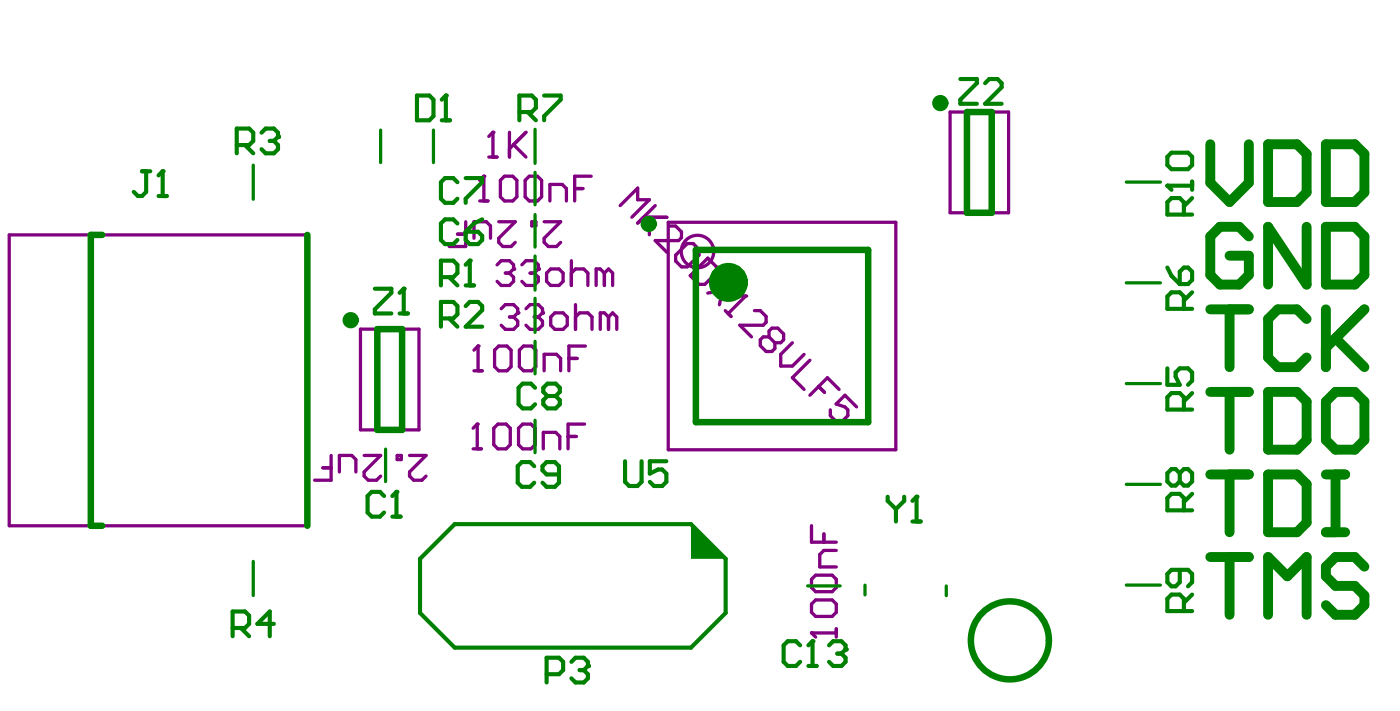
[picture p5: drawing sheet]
<svg xmlns="http://www.w3.org/2000/svg" width="72mm" height="36mm" viewBox="0 0 72 36" stroke-linecap="round" stroke-linejoin="round" font-family="sans-serif">
<g fill="none" stroke="#800080" stroke-width=".17">
<path d="M.5 12h15.2v14.9h-15.2zM18.4 16.8h3v5.2h-3zM23.4 12h.4M23.8 11.3v1.3h-.8M24.2 18.9h.5M24.2 12.2v-.9h.7l.2 .2v.7M24.5 17.7h.1M24.5 17.7v1.2M24.5 17.7l-.3 .2M24.5 10.3h.5M24.8 9h.1M24.8 9v1.3"/>
<path d="M24.8 9l-.3 .2M25 8h.4M25.2 6.8h.1M25.2 6.8v1.2M25.2 6.8l-.2 .2M25.4 13.5l.2-.2h.5l.2 .2v.2M25.5 17.7h.4l.2 .2v.8l-.2 .2h-.4l-.2-.2v-.8zM25.5 11.3h.9l-.9 .9v.2l.2 .2h.4l.3-.2M25.6 9.2l.2-.2h.4l.2 .2v.9l-.2 .2h-.4l-.2-.2zM25.6 15.8l.2-.2h.5l.2 .2v.2M25.8 14h.3M26.1 14l.2 .2v.2l-.2 .2h-.5l-.2-.2"/>
<path d="M26.1 6.8v1.2M26.1 16.2h.2M26.3 7.4l.6 .6M26.3 13.7h.1M26.3 16.2l.2 .2v.2l-.2 .2h-.5l-.2-.2M26.3 13.7l-.2 .3M26.5 16h.1M26.5 16l-.2 .2M26.7 13.5l.2-.2h.4l.2 .2v.2M26.8 17.7h.4l.2 .2v.8l-.2 .2h-.4l-.2-.2v-.8zM26.9 9.2l.2-.2h.4l.2 .2v.9l-.2 .2h-.4l-.2-.2zM26.9 6.8l-.8 .8"/>
<path d="M26.9 15.8l.2-.2h.4l.2 .2v.2M27.1 14h.2M27.2 11.3h.2v.2h-.2zM27.3 14l.2 .2v.2l-.2 .2h-.4l-.2-.2M27.3 16.2h.2M27.5 13.7h.1M27.5 16.2l.2 .2v.2l-.2 .2h-.4l-.2-.2M27.5 13.7l-.2 .3M27.7 16h.1M27.7 16l-.2 .2M27.8 18.9v-.8h.7l.2 .2v.6M27.8 11.3h.9l-.9 .9v.2l.2 .2h.5l.2-.2"/>
<path d="M28 14l.2-.3h.4l.2 .3v.4l-.2 .2h-.4l-.2-.2zM28.1 10.3v-.9h.7l.2 .2v.7M28.2 16.2l.2-.2h.4l.2 .2v.4l-.2 .2h-.4l-.2-.2zM29.1 18.3h.4M29.2 14l.2-.3h.5l.2 .3v.6M29.2 13.3v1.3M29.4 9.6h.4M29.4 16.2l.2-.2h.5l.2 .2v.6M29.4 15.6v1.2M29.9 17.7h-.8v1.2M30.2 9h-.8v1.3M30.9 14l.2-.3 .2 .3v.6"/>
<path d="M30.9 14l-.2-.3h-.2v.9M30.9 14v.6M31.1 16.2l-.2-.2h-.2v.8M31.1 16.2v.6M31.1 16.2l.2-.2 .2 .2v.6M31.7 10.5l.9-.9v.6h.6l-.9 .9M32.9 11.1h1.2M33.2 11.1v.9M33.5 10.5l-.9 .9M34.2 11.4h11.6v11.6h-11.6zM34.3 11.6h.3l.3 .2v.3l-.2 .2h-1.2l.6 .6M34.6 13l.6-.6h.3l.3 .3v.3l-.6 .6h-.3l-.3-.3z"/>
<path d="M35.3 14.1l.9-.9 .5 .4v.3l-.6 .6h-.3zM37.1 14.1l-.3 1.5M37.1 15.9l.3 .3M37.7 14.7l-1.5 .3M37.8 15.1h.3M38.1 15.1h.1M38.1 15.1l-.9 .9M38.6 15.9h.3l.3 .3v.3l-.2 .1h-1.2l.6 .6M39.3 17.2v-.3l.2-.1h.3l.3 .3v.3l-.2 .1h-.3M39.3 17.2h-.3l-.1 .2v.3l.3 .3h.3l.1-.2v-.3M39.3 17.2l.3 .3M40.5 17.5l-.6 .6v.6h.6l.6-.6"/>
<path d="M41.4 18.4l-.9 .9 .6 .6M41.9 19.8l.3 .3M42.9 19.9l-.6-.6-.9 .9M48.6 5.7h3v5.2h-3zM16.5 23.9h.4M16.9 23.3v1.2h-.8M17.4 24.1v-.8h.6l.2 .2v.6M18.6 23.3h.9l-.9 .8v.2l.2 .2h.5l.2-.2M20.3 23.3h.2v.2h-.2zM20.9 23.3h.9l-.9 .8v.2l.3 .2h.4l.2-.2M24.2 22.9h.4M24.4 21.7h.1"/>
<path d="M24.4 21.7v1.2M24.4 21.7l-.2 .2M25.5 21.7h.4l.2 .2v.8l-.2 .2h-.4l-.2-.2v-.8zM26.7 21.7h.5l.2 .2v.8l-.2 .2h-.5l-.2-.2v-.8zM27.8 22.9v-.8h.6l.2 .2v.6M29.1 22.3h.4M29.9 21.7h-.8v1.2M41.5 32.3h.1M41.5 29.6l.2-.2h.9l.2 .2v.4l-.2 .2h-.9l-.2-.2zM41.5 30.9l.2-.2h.9l.2 .2v.4l-.2 .2h-.9l-.2-.2zM41.5 32.3h1.3M41.5 32.3l.2 .3"/>
<path d="M41.5 26.9v.8h1.3M42.1 27.3v.4M42.8 32.1v.5M42.8 28.1h-.7l-.2 .2v.7h.9M43.8 20.8l-.6-.6-.4 .4 .4 .2 .2 .1v.3l-.3 .3h-.3l-.3-.3v-.3"/>
<circle cx="35.7" cy="12.9" r=".83"/>
</g>
<path d="M35.3 26.8l1.8 1.8h-1.8z" fill="#008000"/>
<g fill="none" stroke="#008000" stroke-width=".33">
<path d="M5.2 12h-.6v14.9h.6M15.7 12v14.9M19.3 16.8h1.3v5.2h-1.3zM35.6 12.8h8.8v8.8h-8.8zM49.5 5.7h1.2v5.2h-1.2z"/>
<circle cx="51.7" cy="32.7" r="1.99"/>
</g>
<g fill="none" stroke="#008000" stroke-width=".17">
<path d="M13 8.4v1.8M19.5 6.6v1.7M22.2 6.6v1.7M27.4 6.6v1.8M27.4 8.8v1.7M27.4 11v1.6M27.4 13.1v1.7M27.4 15.2v1.8M27.4 17.4v1.7M57.6 19.6h1.8M57.6 14.5h1.8M57.6 9.3h1.8"/>
<path d="M13 28.7v1.7M19.7 23v1.6M27.4 21.5v1.6M41.3 29.9h1.7M44.2 29.9v.5M48.4 29.9v.5M57.6 29.9h1.8M57.6 24.8h1.8"/>
</g>
<g fill="none" stroke="#008000" stroke-width=".21">
<path d="M7.3 8.8h.4M7.5 8.8v1l-.2 .2h-.2l-.3-.2M8.1 10h.4M8.3 8.8h.1M8.3 8.8v1.2M8.3 8.8l-.2 .2M12.1 7.4h.6l.3-.2v-.4l-.3-.2h-.6v1.2M12.5 7.4l.5 .4M13.4 6.8l.2-.2h.4l.2 .2v.2M13.8 7.2h.2M14 7.2l.2 .2v.2l-.2 .2h-.4l-.2-.2M14.2 7h.1"/>
<path d="M14.2 7l-.2 .2M19.2 14.8h.8v.2l-.8 .8v.2h.8M20.4 16h.5M20.7 14.8h.1M20.7 14.8v1.2M20.7 14.8l-.3 .2M21.3 4.9h.7l.2 .2v.8l-.2 .2h-.7zM22.6 14.2h.6l.2-.2v-.5l-.2-.2h-.6v1.3M22.6 16.3h.6l.2-.2v-.5l-.2-.2h-.6v1.3M22.6 6.1h.4M22.8 4.9h.1M22.8 4.9v1.2"/>
<path d="M22.8 4.9l-.2 .2M23 14.2l.4 .4M23 16.3l.4 .4M23.4 9.3l-.2-.2h-.4l-.2 .2v.9l.2 .2h.4l.2-.2M23.4 11.4l-.2-.2h-.4l-.2 .2v.9l.2 .2h.4l.2-.2M23.8 14.6h.4M23.8 15.6l.2-.2h.5l.2 .2v.3l-.9 .8h.9M23.8 9.1h.9v.2l-.9 .9v.2M23.8 11.8h.7l.2 .3v.2l-.2 .2h-.5l-.2-.2zM24 13.3h.1M24 13.3l-.2 .2M24 13.3v1.3"/>
<path d="M24.7 11.2l-.5 .2-.4 .4M26.6 5.7h.6l.2-.2v-.4l-.2-.2h-.6v1.2M27 5.7l.4 .4M27.4 19.8l-.2-.2h-.5l-.2 .2v.9l.2 .2h.5l.2-.2M27.8 4.9h.9v.2l-.9 .8v.2M49.1 4h.9v.2l-.9 .9v.2h.9M50.4 4.2l.2-.2h.4l.2 .2v.3l-.8 .8h.8M59.7 9.5h.1M59.7 8l.2-.2h.9l.2 .2v.4l-.2 .2h-.9l-.2-.2zM59.7 18.8v.9h.6l-.2-.5v-.2l.2-.2h.5l.2 .2v.5l-.2 .2M59.7 9.5l.2 .2M59.7 9.5h1.3"/>
<path d="M59.7 13.7l.2 .4 .4 .4M60.3 13.9l.3-.2h.2l.2 .2v.4l-.2 .2h-.5zM60.6 11v-.7l-.3-.2h-.4l-.2 .2v.7h1.3M60.6 15.8v-.6l-.3-.3h-.4l-.2 .3v.6h1.3M61 9.3v.4M61 10.1l-.4 .4M61 14.9l-.4 .5M11.9 32.1h.6l.2-.2v-.4l-.2-.2h-.6v1.2M12.3 32.1l.4 .4M14 31.9h-.8l.6-.6v1.2M19.6 25.3l-.2-.2h-.4l-.2 .2v.9l.2 .2h.4l.2-.2M20.1 26.4h.4"/>
<path d="M20.3 25.1h.1M20.3 25.1v1.3M20.3 25.1l-.2 .2M21.5 28.6l1.8-1.8h12l1.8 1.8v2.7l-1.8 1.8h-12l-1.8-1.8zM27.3 23.8l-.2-.2h-.4l-.2 .2v.9l.2 .2h.4l.2-.2M28 34.5h.6l.2-.3v-.4l-.2-.2h-.6v1.3M28 20.2l-.2-.2v-.2l.2-.2h.4l.2 .2v.2l-.2 .2M28 20.2l-.2 .2v.3l.2 .2h.4l.2-.2v-.3l-.2-.2M28 20.2h.4M28.6 24.2h-.6l-.3-.2v-.2l.3-.2h.4l.2 .2v.9l-.2 .2h-.4l-.3-.2M29.2 33.8l.2-.2h.5l.2 .2v.2M29.7 34.2h.2"/>
<path d="M29.9 34.2l.2 .3v.2l-.2 .2h-.5l-.2-.2M30.1 34h.1M30.1 34l-.2 .2M32 23.6v1l.2 .2h.4l.2-.2v-1M34.1 23.6h-.9v.6l.5-.2h.2l.2 .2v.4l-.2 .2h-.4l-.3-.2M40.9 33l-.2-.2h-.4l-.2 .2v.8l.2 .2h.4l.2-.2M41.4 34h.4M41.6 32.8h.1M41.6 32.8v1.2M41.6 32.8l-.2 .2M42.4 33l.2-.2h.4l.3 .2v.2M42.8 33.4h.2"/>
<path d="M43 33.4l.3 .2v.2l-.3 .2h-.4l-.2-.2M43.3 33.2h.1M43.3 33.2l-.3 .2M45.4 25.4v.2l.4 .4M45.8 26v.7M46.3 25.4v.2l-.5 .4M46.7 26.7h.4M46.9 25.4h.1M46.9 25.4v1.3M46.9 25.4l-.2 .2M60.3 24.2l-.2-.2h-.2l-.2 .2v.4l.2 .2h.2l.2-.2M60.3 29.1v.7l-.2 .2h-.2l-.2-.2v-.5l.2-.2h.9l.2 .2v.5l-.2 .2"/>
<path d="M60.3 24.2l.3-.2h.2l.2 .2v.4l-.2 .2h-.2l-.3-.2M60.3 24.2v.4M60.6 31.2v-.6l-.3-.2h-.4l-.2 .2v.6h1.3M60.6 20.9v-.6l-.3-.2h-.4l-.2 .2v.6h1.3M60.6 26.1v-.7l-.3-.2h-.4l-.2 .2v.7h1.3M61 30.4l-.4 .4M61 25.2l-.4 .5M61 20.1l-.4 .4"/>
</g>
<g fill="none" stroke="#008000" stroke-width=".51">
<path d="M61.9 15.8h2M61.9 7.4v1.9l1 1 1-1v-1.9M62.9 15.8v3M63.9 12.1l-.5-.5h-1l-.5 .5v2l.5 .4h1l.5-.4v-1h-1M64.9 7.4h1.4l.5 .5v1.9l-.5 .5h-1.4zM66.8 11.6v2.9l-1.9-2.9v2.9M66.8 16.3l-.5-.5h-.9l-.5 .5v2l.5 .5h.9l.5-.5M67.8 7.4h1.5l.5 .5v1.9l-.5 .5h-1.5zM67.8 11.6h1.5l.5 .5v2l-.5 .4h-1.5zM67.8 15.8v3M68.3 17.3l1.5 1.5M69.8 15.8l-2 2"/>
<path d="M61.9 28.5h2M61.9 20h2M61.9 24.2h2M62.9 20v3M62.9 24.2v3M62.9 28.5v2.9M64.9 20h1.4l.5 .5v2l-.5 .5h-1.4zM64.9 24.2h1.4l.5 .5v2l-.5 .5h-1.4zM64.9 31.4v-2.9l1 1 .9-1v2.9M67.8 20.5l.5-.5h1l.5 .5v2l-.5 .5h-1l-.5-.5zM67.8 24.2h1M67.8 27.2h1"/>
<path d="M68.3 24.2v3M69.8 29l-.5-.5h-1l-.5 .5v.5l.5 .4h1l.5 .5v.5l-.5 .5h-1l-.5-.5"/>
</g>
<g fill="none" stroke="#008000" stroke-width=".42">
<circle cx="17.9" cy="16.4" r=".21"/>
<circle cx="33.2" cy="11.4" r=".21"/>
<circle cx="48.1" cy="5.3" r=".21"/>
</g>
<circle cx="37.3" cy="14.4" r=".5" fill="none" stroke="#008000" stroke-width="1"/>
</svg>
